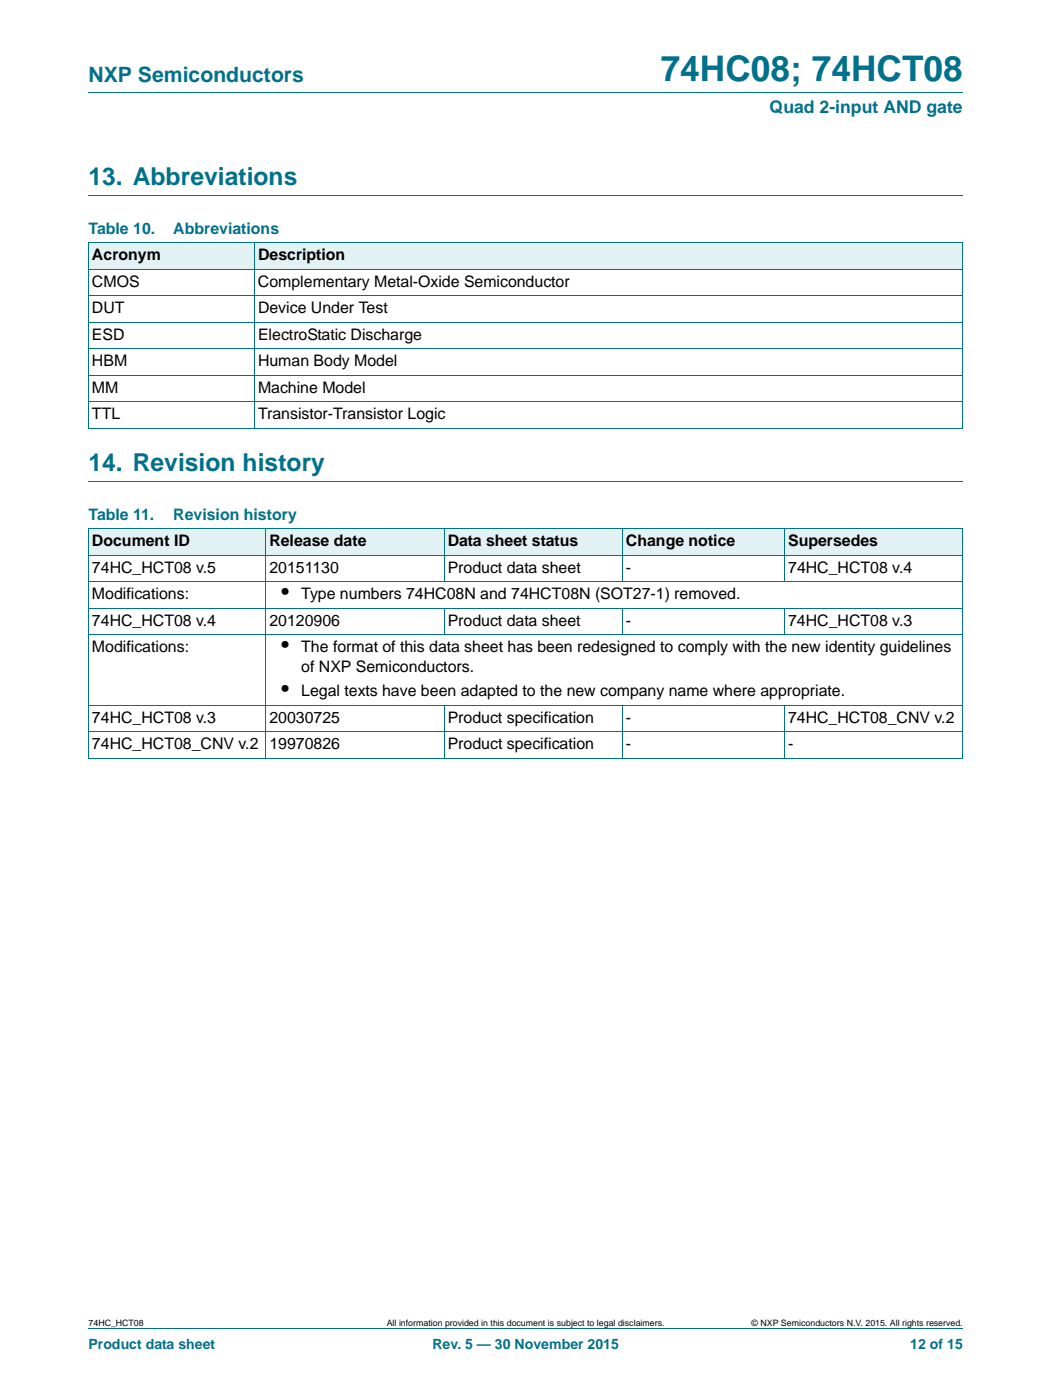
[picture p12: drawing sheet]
<svg xmlns="http://www.w3.org/2000/svg" width="210mm" height="280mm" viewBox="0 0 210 280" stroke-linecap="round" stroke-linejoin="round" font-family="sans-serif">
<defs><g id="words">
<text font-size="7" fill="#00718a" x="132" y="16.2">74HC08; 74HCT08</text>
<g font-size="4.9" fill="#00718a">
<text x="17.7" y="37">13. Abbreviations</text>
<text x="17.7" y="94.1">14. Revision history</text>
</g>
<text font-size="4.2" fill="#00718a" x="17.7" y="16.4">NXP Semiconductors</text>
<g font-size="4.2">
<text x="56.2" y="119.8">•</text>
<text x="56.2" y="130.3">•</text>
<text x="56.2" y="139.2">•</text>
</g>
<text font-size="3.5" fill="#00718a" x="153.7" y="22.6">Quad 2-input AND gate</text>
<g font-size="3.2" fill="#00718a">
<text x="17.7" y="46.7">Table 10.</text>
<text x="34.6" y="46.7">Abbreviations</text>
<text x="17.7" y="103.9">Table 11.</text>
<text x="34.6" y="103.9">Revision history</text>
</g>
<g font-size="3.2">
<text x="18.4" y="52">Acronym</text>
<text x="51.5" y="52">Description</text>
<text x="18.4" y="57.3">CMOS</text>
<text x="51.5" y="57.3">Complementary Metal-Oxide Semiconductor</text>
<text x="18.4" y="62.6">DUT</text>
<text x="51.5" y="62.6">Device Under Test</text>
<text x="18.4" y="67.9">ESD</text>
<text x="51.5" y="67.9">ElectroStatic Discharge</text>
<text x="18.4" y="73.2">HBM</text>
<text x="51.5" y="73.2">Human Body Model</text>
<text x="18.4" y="78.5">MM</text>
<text x="18.4" y="83.8">TTL</text>
<text x="51.5" y="78.5">Machine Model</text>
<text x="51.5" y="83.8">Transistor-Transistor Logic</text>
<text x="18.4" y="109.2">Document ID</text>
<text x="53.8" y="109.2">Release date</text>
<text x="89.4" y="109.2">Data sheet status</text>
<text x="125" y="109.2">Change notice</text>
<text x="157.4" y="109.2">Supersedes</text>
<text x="18.4" y="114.5">74HC_HCT08 v.5</text>
<text x="18.4" y="119.8">Modifications:</text>
<text x="53.8" y="114.5">20151130</text>
<text x="60.2" y="119.8">Type numbers 74HC08N and 74HCT08N (SOT27-1) removed.</text>
<text x="89.4" y="114.5">Product data sheet</text>
<text x="125" y="114.5">-</text>
<text x="157.4" y="114.5">74HC_HCT08 v.4</text>
<text x="18.4" y="125.1">74HC_HCT08 v.4</text>
<text x="53.8" y="125.1">20120906</text>
<text x="89.4" y="125.1">Product data sheet</text>
<text x="125" y="125.1">-</text>
<text x="157.4" y="125.1">74HC_HCT08 v.3</text>
<text x="18.4" y="130.3">Modifications:</text>
<text x="60.2" y="130.3">The format of this data sheet has been redesigned to comply with the new identity guidelines</text>
<text x="60.2" y="134.2">of NXP Semiconductors.</text>
<text x="60.2" y="139.2">Legal texts have been adapted to the new company name where appropriate.</text>
<text x="18.4" y="144.5">74HC_HCT08 v.3</text>
<text x="18.4" y="149.8">74HC_HCT08_CNV v.2 19970826</text>
<text x="53.8" y="144.5">20030725</text>
<text x="89.4" y="144.5">Product specification</text>
<text x="89.4" y="149.8">Product specification</text>
<text x="125" y="144.5">-</text>
<text x="125" y="149.8">-</text>
<text x="157.4" y="144.5">74HC_HCT08_CNV v.2</text>
<text x="157.4" y="149.8">-</text>
</g>
<g font-size="2.8" fill="#00718a">
<text x="17.7" y="269.5">Product data sheet</text>
<text x="86.4" y="269.5">Rev. 5 — 30 November 2015</text>
<text x="181.8" y="269.5">12 of 15</text>
</g>
<g font-size="1.8">
<text x="17.7" y="264.9">74HC_HCT08</text>
<text x="77.2" y="264.9">All information provided in this document is subject to legal disclaimers.</text>
<text x="150.1" y="264.9">© NXP Semiconductors N.V. 2015. All rights reserved.</text>
</g>
</g></defs>
<path d="M17.7 18.5h174.6M17.7 39h174.6M17.7 96.1h174.6M17.7 265.5h174.6" fill="none" stroke="#00718a" stroke-width=".2"/>
<g fill="#e2f1f4">
<path d="M17.7 48.5h33.1v5.3h-33.1z"/>
<path d="M50.8 48.5h141.5v5.3h-141.5z"/>
<path d="M17.7 105.6h35.4v5.3h-35.4z"/>
<path d="M53.1 105.6h35.6v5.3h-35.6z"/>
<path d="M88.7 105.6h35.6v5.3h-35.6z"/>
<path d="M124.3 105.6h32.4v5.3h-32.4z"/>
<path d="M156.7 105.6h35.6v5.3h-35.6z"/>
</g>
<g fill="none" stroke="#00718a" stroke-width=".2">
<path d="M17.6 48.5h174.7M17.6 53.8h174.7M17.6 59.1h174.7M17.7 48.5v37M50.8 48.5v37.1M192.3 48.5v37h-174.7M17.6 64.4h174.7M17.6 69.7h174.7M17.6 75h174.7M17.6 80.3h174.7M17.6 105.7h174.7M17.6 110.9h174.7"/>
<path d="M17.6 116.2h174.7M17.7 105.7v45.8M53.1 105.6v46M88.7 105.6v10.7M124.3 105.6v10.7M156.7 105.6v10.7M192.3 105.7v45.8M17.6 121.5h174.7M17.6 126.8h174.7M88.7 121.5v5.4M124.3 121.5v5.4M156.7 121.5v5.4"/>
<path d="M17.6 140.9h174.7M17.6 146.2h174.7M17.6 151.5h174.7M88.7 140.9v10.7M124.3 140.9v10.7M156.7 140.9v10.7"/>
</g>
<use href="#words"/>
</svg>
